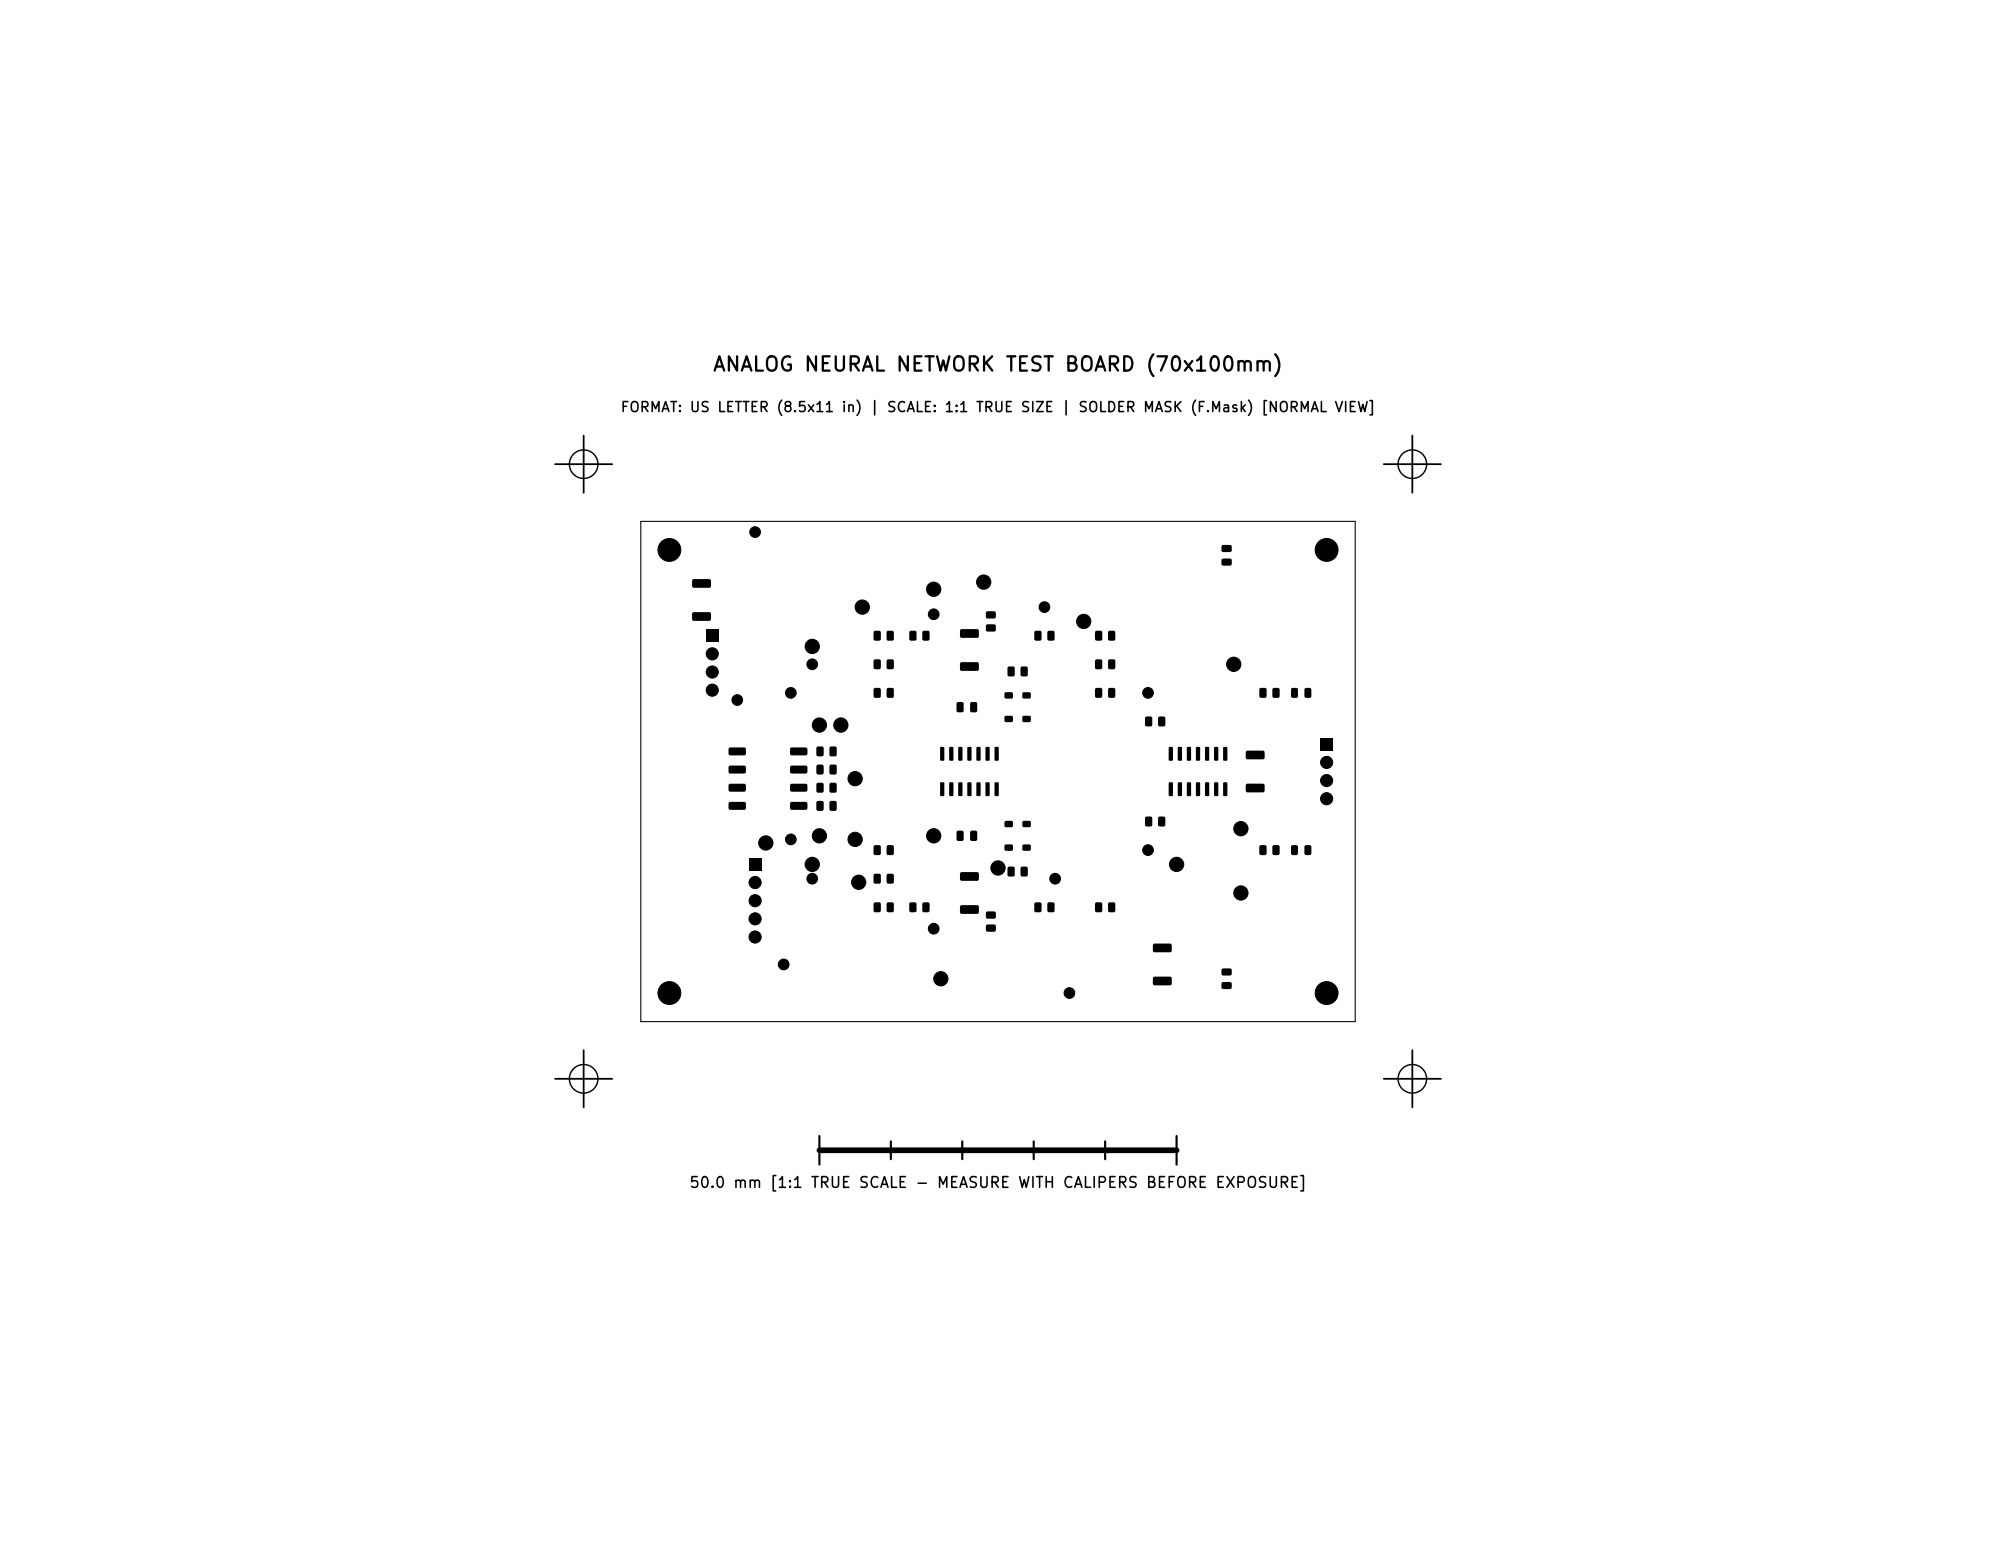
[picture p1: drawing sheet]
<svg xmlns="http://www.w3.org/2000/svg" width="279mm" height="216mm" viewBox="0 0 279 216" stroke-linecap="round" stroke-linejoin="round" font-family="sans-serif">
<defs><g id="words">
<text font-size="2" x="99.6" y="52.5">ANALOG NEURAL NETWORK TEST BOARD (70x100mm)</text>
<text font-size="1.5" x="96.4" y="166.6">50.0 mm [1:1 TRUE SCALE - MEASURE WITH CALIPERS BEFORE EXPOSURE]</text>
<text font-size="1.4" x="86.8" y="58">FORMAT: US LETTER (8.5x11 in) | SCALE: 1:1 TRUE SIZE | SOLDER MASK (F.Mask) [NORMAL VIEW]</text>
</g></defs>
<path d="M77.7 65h8M81.7 61v7.9M193.7 65h8M197.7 61v7.9M77.7 151h8M81.7 146.9v8.1M193.7 151h8M197.7 146.9v8.1" fill="none" stroke="#000" stroke-width=".25"/>
<g fill="none" stroke="#000" stroke-width=".2">
<circle cx="81.7" cy="65" r="2"/>
<circle cx="197.7" cy="65" r="2"/>
<circle cx="81.7" cy="150.9" r="2"/>
<circle cx="197.7" cy="150.9" r="2"/>
</g>
<path d="M114.7 159v4M124.7 159.7v2.5M134.7 159.7v2.5M144.7 159.7v2.5M154.7 159.7v2.5M164.7 159v4" fill="none" stroke="#000" stroke-width=".3"/>
<path d="M114.7 161h50" fill="none" stroke="#000" stroke-width=".8"/>
<g fill="#000">
<path d="M171 78.2h1.3l.1 .2v.6l-.2 .2-1.1-.1-.1-.2zM171 76.3h1.3l.1 .2v.6l-.2 .2-1.1-.1-.1-.2zM96.9 85.7h2.5l.1 .2v.8l-.2 .2h-2.3l-.1-.3zM96.9 81.1l2.5-.1 .1 .3v.8l-.2 .2-2.3-.1-.1-.2zM98.9 88.1h1.6v1.7h-1.6zM122.3 92.3h.8l.2 .1v1l-.2 .2-.6 .1-.2-.2zM122.3 96.3l.8-.1 .2 .2v1l-.2 .2-.6 .1-.2-.2zM122.3 88.3h.8l.2 .1v1l-.2 .2-.6 .1-.2-.2zM124.2 92.3h.7l.2 .1v1l-.1 .2-.7 .1-.2-.2zM124.2 96.3l.7-.1 .2 .2v1l-.1 .2-.7 .1-.2-.2zM124.2 88.3h.7l.2 .1v1l-.1 .2-.7 .1-.2-.2zM127.3 88.3h.8l.2 .1v1l-.2 .2-.6 .1-.2-.2z"/>
<path d="M129.2 88.3h.7l.2 .1v1l-.1 .2-.7 .1-.2-.2zM134 98.3l.6-.1 .3 .2v1l-.2 .3h-.6l-.2-.2zM134.4 92.7h2.5l.1 .2v.8l-.2 .2h-2.3l-.1-.3zM134.4 88.1l2.5-.1 .1 .3v.8l-.2 .2-2.3-.1-.1-.2zM135.9 98.3l.6-.1 .3 .2v1l-.2 .3h-.6l-.2-.2zM138.1 85.6l1.1-.1 .2 .3v.6l-.3 .2-.9-.1-.2-.2zM138.1 87.4h1.1l.2 .2v.6l-.3 .2h-.9l-.2-.3zM141.1 93.3h.7l.2 .1v1l-.1 .2-.6 .1-.3-.2zM140.7 96.9h1v.8h-1zM142.9 93.3h.7l.3 .1v1l-.2 .2-.6 .1-.2-.2zM143.2 96.9h1v.8h-1zM144.8 88.3h.7l.3 .1v1l-.2 .2-.6 .1-.2-.2z"/>
<path d="M146.7 88.3h.7l.2 .1v1l-.1 .2-.7 .1-.2-.2zM153.3 96.3l.7-.1 .3 .2v1l-.2 .2-.6 .1-.2-.2zM153.3 92.3h.7l.3 .1v1l-.2 .2-.6 .1-.2-.2zM153.3 88.3h.7l.3 .1v1l-.2 .2-.6 .1-.2-.2zM155.2 96.3l.7-.1 .2 .2v1l-.1 .2-.7 .1-.2-.2zM155.2 92.3h.7l.2 .1v1l-.1 .2-.7 .1-.2-.2zM155.2 88.3h.7l.2 .1v1l-.1 .2-.7 .1-.2-.2zM176.3 96.3l.8-.1 .2 .2v1l-.2 .2-.6 .1-.2-.2zM178.2 96.3l.7-.1 .2 .2v1l-.1 .2-.7 .1-.2-.2zM180.8 96.3l.6-.1 .3 .2v1l-.2 .2-.5 .1-.3-.2zM182.7 96.3l.6-.1 .2 .2 .1 1-.2 .2-.6 .1-.2-.2zM102 104.7l2.3-.1 .1 .2v.7l-.2 .2h-2.1l-.1-.3z"/>
<path d="M102 107.2l2.3-.1 .1 .3v.7l-.2 .1h-2.1l-.1-.2zM102 109.7h2.3l.1 .2v.7l-.2 .2h-2.1l-.1-.3zM102 112.3l2.3-.1 .1 .2v.8l-.2 .1h-2.1l-.1-.2zM110.7 112.3l2.2-.1 .1 .2v.8l-.2 .1h-2.1l-.1-.2zM110.7 109.7h2.2l.1 .2v.7l-.2 .2h-2.1l-.1-.3zM110.7 107.2l2.2-.1 .1 .3v.7l-.2 .1h-2.1l-.1-.2zM110.7 104.7l2.2-.1 .1 .2v.7l-.2 .2h-2.1l-.1-.3zM114.3 107.1l.7-.1 .3 .1v1l-.2 .3h-.6l-.2-.2zM114.3 112.1h.7l.3 .1v1l-.2 .2-.6 .1-.2-.2zM114.3 109.6l.7-.1 .3 .2v1l-.2 .2h-.6l-.2-.1zM114.3 104.5l.7-.1 .3 .2v1l-.2 .2h-.6l-.2-.1zM116.2 107.1l.7-.1 .2 .1v1l-.1 .3h-.7l-.2-.2z"/>
<path d="M116.2 112.1h.7l.2 .1v1l-.1 .2-.7 .1-.2-.2zM116.2 109.6l.7-.1 .2 .2v1l-.1 .2h-.7l-.2-.1zM116.2 104.5l.7-.1 .2 .2v1l-.1 .2h-.7l-.2-.1zM122.3 118.3l.8-.1 .2 .2v1l-.2 .2-.6 .1-.2-.2zM124.2 118.3l.7-.1 .2 .2v1l-.1 .2-.7 .1-.2-.2zM131.6 104.5h.4l.2 .1v1.7l-.1 .1h-.5zM131.6 109.5h.4h.2v1.7l-.1 .2-.5-.1zM132.9 104.5h.4l.1 .1 .1 1.7-.1 .1h-.5zM132.9 109.5h.4h.1l.1 1.7-.1 .2-.5-.1zM134 116.3l.6-.1 .3 .2v1l-.2 .3h-.6l-.2-.2zM134.2 104.5h.4l.1 .1v1.7l-.1 .1h-.5zM134.2 109.5h.4h.1v1.7l-.1 .2-.5-.1z"/>
<path d="M135.9 116.3l.6-.1 .3 .2v1l-.2 .3h-.6l-.2-.2zM135.4 104.5h.4l.2 .1v1.7l-.1 .1h-.5zM135.4 109.5h.4h.2v1.7l-.1 .2-.5-.1zM136.7 104.5h.4l.2 .1v1.7l-.1 .1h-.5zM136.7 109.5h.4h.2v1.7l-.1 .2-.5-.1zM138 104.5h.4l.1 .1v1.7l-.1 .1h-.4zM138 109.5h.4h.1v1.7l-.1 .2-.4-.1zM139.3 104.5h.4l.1 .1v1.7l-.1 .1h-.5zM139.3 109.5h.4h.1v1.7l-.1 .2-.5-.1zM140.7 118.2h1v.8h-1zM140.7 114.9h1v.8h-1zM140.7 100.2h1v.8h-1z"/>
<path d="M143.2 118.2h1v.8h-1zM143.2 114.9h1v.8h-1zM143.2 100.2h1v.8h-1zM160.3 100.3h.7l.3 .1v1l-.2 .2h-.6l-.2-.1zM160.3 114.3h.7l.3 .1v1l-.2 .2-.6 .1-.2-.2zM162.2 100.3h.7l.2 .1v1l-.1 .2h-.6l-.3-.1zM162.2 114.3h.7l.2 .1v1l-.1 .2-.6 .1-.3-.2zM163.6 104.5h.4l.2 .1v1.7l-.1 .1h-.5zM163.6 109.5h.4h.2v1.7l-.1 .2-.5-.1zM164.9 104.5h.4l.1 .1 .1 1.7-.1 .1h-.5zM164.9 109.5h.4h.1l.1 1.7-.1 .2-.5-.1zM166.2 104.5h.4l.1 .1v1.7l-.1 .1h-.5z"/>
<path d="M166.2 109.5h.4h.1v1.7l-.1 .2-.5-.1zM167.4 104.5h.5l.1 .1v1.7l-.1 .1h-.5zM167.4 109.5h.5h.1v1.7l-.1 .2-.5-.1zM168.7 104.5h.4l.2 .1v1.7l-.1 .1h-.5zM168.7 109.5h.4h.2v1.7l-.1 .2-.5-.1zM170 104.5h.4l.1 .1v1.7l-.1 .1h-.4zM170 109.5h.4h.1v1.7l-.1 .2-.4-.1zM171.3 104.5h.4l.1 .1v1.7l-.1 .1h-.5zM171.3 109.5h.4h.1v1.7l-.1 .2-.5-.1zM176.3 118.3l.8-.1 .2 .2v1l-.2 .2-.6 .1-.2-.2zM174.4 105.1l2.5-.1 .1 .3v.8l-.2 .1h-2.3l-.1-.2zM174.4 109.7h2.5l.1 .2v.8l-.2 .2h-2.3l-.1-.3z"/>
<path d="M178.2 118.3l.7-.1 .2 .2v1l-.1 .2-.7 .1-.2-.2zM180.8 118.3l.6-.1 .3 .2v1l-.2 .2-.5 .1-.3-.2zM182.7 118.3l.6-.1 .2 .2 .1 1-.2 .2-.6 .1-.2-.2zM184.9 103.3h1.6v1.7h-1.6zM104.8 120.1h1.8v1.7h-1.8zM122.3 126.3l.8-.1 .2 .2v1l-.2 .2-.6 .1-.2-.2zM122.3 122.3h.8l.2 .1v1l-.2 .2h-.6l-.2-.1zM124.2 126.3l.7-.1 .2 .2v1l-.1 .2-.7 .1-.2-.2zM124.2 122.3h.7l.2 .1v1l-.1 .2h-.7l-.2-.1zM127.3 126.3l.8-.1 .2 .2v1l-.2 .2-.6 .1-.2-.2zM129.2 126.3l.7-.1 .2 .2v1l-.1 .2-.7 .1-.2-.2zM134.4 126.7h2.5l.1 .2v.8l-.2 .2h-2.3l-.1-.3z"/>
<path d="M134.4 122.1l2.5-.1 .1 .3v.8l-.2 .1h-2.3l-.1-.2zM138.1 129.4h1.1l.2 .2v.6l-.3 .2h-.9l-.2-.3zM138.1 127.6l1.1-.1 .2 .3v.6l-.3 .1h-.9l-.2-.2zM141.1 121.3l.7-.1 .2 .2v1l-.1 .2-.6 .1-.3-.2zM142.9 121.3l.7-.1 .3 .2v1l-.2 .2-.6 .1-.2-.2zM144.8 126.3l.7-.1 .3 .2v1l-.2 .2-.6 .1-.2-.2zM146.7 126.3l.7-.1 .2 .2v1l-.1 .2-.7 .1-.2-.2zM153.3 126.3l.7-.1 .3 .2v1l-.2 .2-.6 .1-.2-.2zM155.2 126.3l.7-.1 .2 .2v1l-.1 .2-.7 .1-.2-.2zM161.4 136.7h2.5l.1 .2v.8l-.2 .2h-2.3l-.1-.3zM161.4 132.1l2.5-.1 .1 .3v.8l-.2 .2-2.3-.1-.1-.2zM171 137.5l1.3-.1 .1 .3v.5l-.2 .2h-1.1l-.1-.2z"/>
<path d="M171 135.6l1.3-.1 .1 .3v.5l-.2 .2h-1.1l-.1-.2z"/>
</g>
<g fill="#000" stroke="#000" stroke-width=".14">
<circle cx="93.7" cy="77" r="1.6"/>
<circle cx="105.7" cy="74.4" r=".75"/>
<circle cx="185.7" cy="77" r="1.6"/>
<circle cx="99.7" cy="91.5" r=".85"/>
<circle cx="99.7" cy="96.6" r=".85"/>
<circle cx="99.7" cy="94" r=".85"/>
<circle cx="103.2" cy="97.9" r=".75"/>
<circle cx="110.7" cy="96.9" r=".75"/>
<circle cx="113.7" cy="92.9" r=".75"/>
<circle cx="113.7" cy="90.4" r="1"/>
<circle cx="120.7" cy="84.9" r="1"/>
<circle cx="130.7" cy="85.9" r=".75"/>
<circle cx="130.7" cy="82.4" r="1"/>
<circle cx="137.7" cy="81.4" r="1"/>
<circle cx="146.2" cy="84.9" r=".75"/>
<circle cx="151.7" cy="86.9" r="1"/>
<circle cx="160.7" cy="96.9" r=".75"/>
<circle cx="172.7" cy="92.9" r="1"/>
<circle cx="107.2" cy="117.9" r="1"/>
<circle cx="110.7" cy="117.4" r=".75"/>
<circle cx="114.7" cy="116.9" r="1"/>
<circle cx="114.7" cy="101.4" r="1"/>
<circle cx="117.7" cy="101.4" r="1"/>
<circle cx="119.7" cy="108.9" r="1"/>
<circle cx="119.7" cy="117.4" r="1"/>
<circle cx="130.7" cy="116.9" r="1"/>
<circle cx="160.7" cy="118.9" r=".75"/>
<circle cx="173.7" cy="115.9" r="1"/>
<circle cx="185.7" cy="106.7" r=".85"/>
<circle cx="185.7" cy="109.2" r=".85"/>
<circle cx="185.7" cy="111.8" r=".85"/>
<circle cx="93.7" cy="138.9" r="1.6"/>
<circle cx="105.7" cy="123.5" r=".85"/>
<circle cx="105.7" cy="128.6" r=".85"/>
<circle cx="105.7" cy="126" r=".85"/>
<circle cx="105.7" cy="131.1" r=".85"/>
<circle cx="109.7" cy="134.9" r=".75"/>
<circle cx="113.7" cy="120.9" r="1"/>
<circle cx="113.7" cy="122.9" r=".75"/>
<circle cx="120.2" cy="123.4" r="1"/>
<circle cx="130.7" cy="129.9" r=".75"/>
<circle cx="131.7" cy="136.9" r="1"/>
<circle cx="139.7" cy="121.4" r="1"/>
<circle cx="147.7" cy="122.9" r=".75"/>
<circle cx="149.7" cy="138.9" r=".75"/>
<circle cx="164.7" cy="120.9" r="1"/>
<circle cx="173.7" cy="124.9" r="1"/>
<circle cx="185.7" cy="138.9" r="1.6"/>
</g>
<path d="M89.7 73h100v70h-100z" fill="none" stroke="#000" stroke-width=".15"/>
<use href="#words"/>
</svg>
